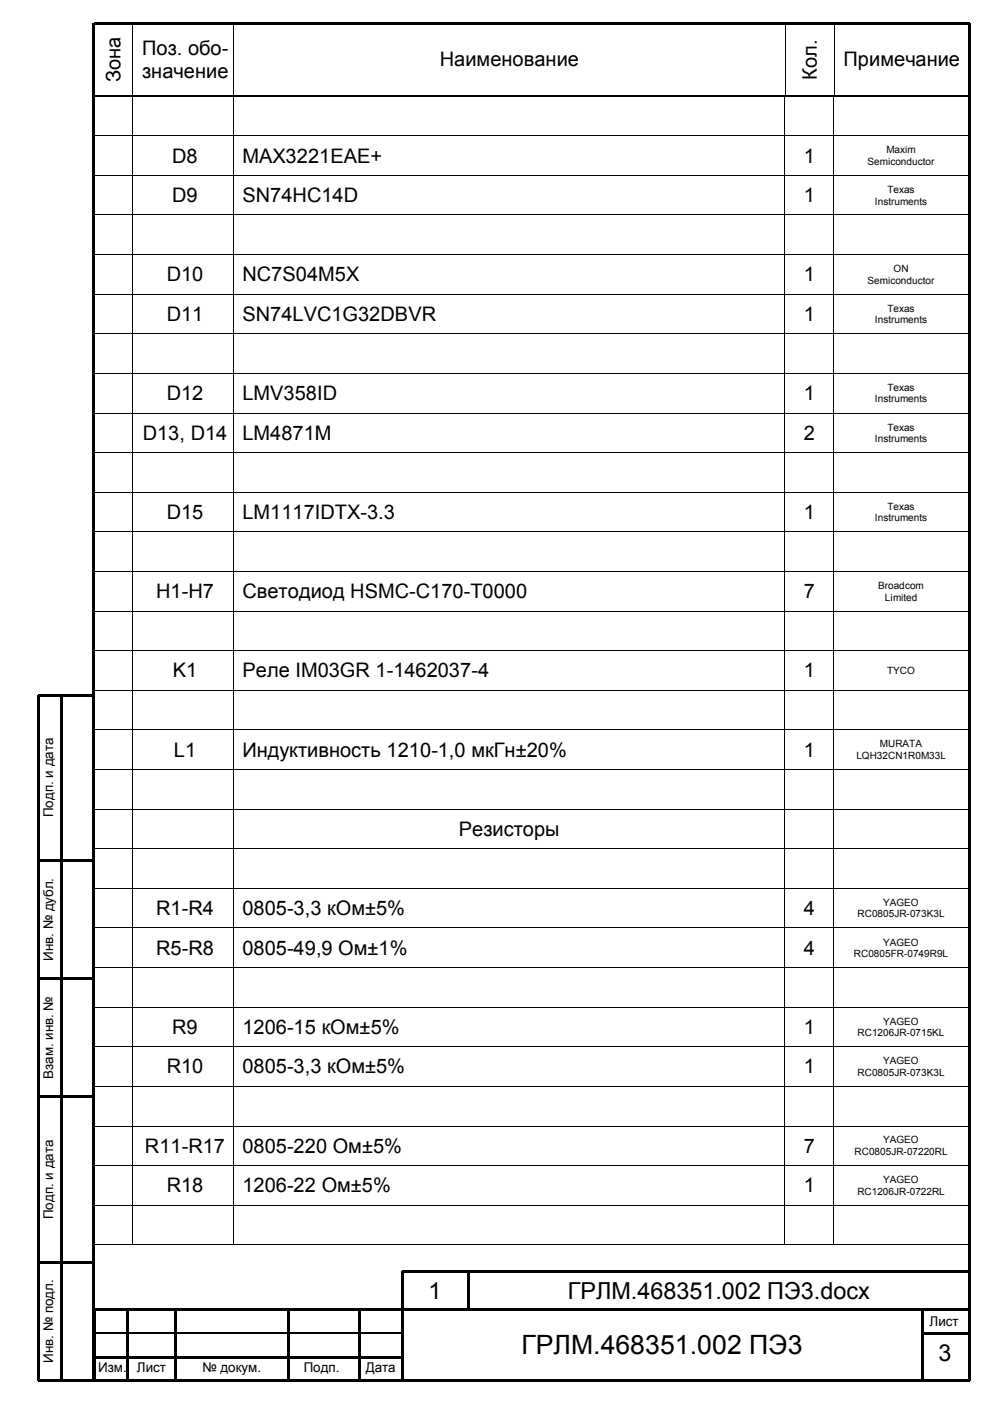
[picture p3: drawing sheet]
<svg xmlns="http://www.w3.org/2000/svg" width="210mm" height="297mm" viewBox="0 0 210 297" stroke-linecap="round" stroke-linejoin="round" font-family="sans-serif">
<defs><g id="words">
<text font-size="5.6" x="110.3" y="286.5">ГРЛМ.468351.002 ПЭ3</text>
<g font-size="5">
<text x="90.6" y="274.9">1</text>
<text x="120.1" y="274.9">ГРЛМ.468351.002 ПЭ3.docх</text>
<text x="198.5" y="287.9">3</text>
</g>
<g font-size="4.2">
<text x="30.1" y="11.6">Поз. обо-</text>
<text x="25.5" y="17.4" transform="rotate(-90 25.5 17.4)">Зона</text>
<text x="30.1" y="16.5">значение</text>
<text x="93" y="14.1">Наименование</text>
<text x="172.7" y="16.9" transform="rotate(-90 172.7 16.9)">Кол.</text>
<text x="178.4" y="14.1">Примечание</text>
<text x="36.4" y="34.4">D8</text>
<text x="51.3" y="34.4">MAX3221EAE+</text>
<text x="170" y="34.4">1</text>
<text x="36.4" y="42.8">D9</text>
<text x="51.3" y="42.8">SN74HC14D</text>
<text x="170" y="42.8">1</text>
<text x="35.3" y="59.5">D10</text>
<text x="51.3" y="59.5">NC7S04M5X</text>
<text x="170" y="59.5">1</text>
<text x="35.3" y="67.9">D11</text>
<text x="51.3" y="67.9">SN74LVC1G32DBVR</text>
<text x="170" y="67.9">1</text>
<text x="35.3" y="84.7">D12</text>
<text x="51.3" y="84.7">LMV358ID</text>
<text x="170" y="84.7">1</text>
<text x="30.2" y="93.1">D13, D14</text>
<text x="51.3" y="93.1">LM4871M</text>
<text x="170" y="93.1">2</text>
<text x="35.3" y="109.8">D15</text>
<text x="51.3" y="109.8">LM1117IDTX-3.3</text>
<text x="170" y="109.8">1</text>
<text x="33" y="126.5">H1-H7</text>
<text x="51.3" y="126.5">Светодиод HSMC-C170-T0000</text>
<text x="170" y="126.5">7</text>
<text x="36.5" y="143.3">K1</text>
<text x="51.3" y="143.3">Реле IM03GR 1-1462037-4</text>
<text x="170" y="143.3">1</text>
<text x="36.8" y="160.1">L1</text>
<text x="51.3" y="160.1">Индуктивность 1210-1,0 мкГн±20%</text>
<text x="170" y="160.1">1</text>
<text x="97" y="176.8">Резисторы</text>
<text x="33" y="193.6">R1-R4</text>
<text x="51.3" y="193.6">0805-3,3 кОм±5%</text>
<text x="170" y="193.6">4</text>
<text x="33" y="202">R5-R8</text>
<text x="51.3" y="202">0805-49,9 Ом±1%</text>
<text x="170" y="202">4</text>
<text x="36.4" y="218.7">R9</text>
<text x="51.3" y="218.7">1206-15 кОм±5%</text>
<text x="170" y="218.7">1</text>
<text x="35.3" y="227.1">R10</text>
<text x="51.3" y="227.1">0805-3,3 кОм±5%</text>
<text x="170" y="227.1">1</text>
<text x="30.6" y="243.8">R11-R17</text>
<text x="51.3" y="243.8">0805-220 Ом±5%</text>
<text x="170" y="243.8">7</text>
<text x="35.3" y="252.2">R18</text>
<text x="51.3" y="252.2">1206-22 Ом±5%</text>
<text x="170" y="252.2">1</text>
</g>
<g font-size="2.8">
<text x="11.2" y="172.9" transform="rotate(-90 11.2 172.9)">Подп. и дата</text>
<text x="11.2" y="203.3" transform="rotate(-90 11.2 203.3)">Инв. № дубл.</text>
<text x="11.2" y="228.3" transform="rotate(-90 11.2 228.3)">Взам. инв. №</text>
<text x="11.2" y="257.9" transform="rotate(-90 11.2 257.9)">Подп. и дата</text>
<text x="196.6" y="280.6">Лист</text>
<text x="11.2" y="288.3" transform="rotate(-90 11.2 288.3)">Инв. № подл.</text>
<text x="20.7" y="290.2">Изм.</text>
<text x="29" y="290.2">Лист</text>
<text x="42.8" y="290.2">№ докум.</text>
<text x="64.2" y="290.2">Подп.</text>
<text x="77.3" y="290.2">Дата</text>
</g>
<g font-size="2.1">
<text x="183.5" y="34.9">Semiconductor</text>
<text x="187.5" y="32.4">Maxim</text>
<text x="187.7" y="40.8">Texas</text>
<text x="185" y="43.3">Instruments</text>
<text x="183.5" y="60">Semiconductor</text>
<text x="189" y="57.6">ON</text>
<text x="187.7" y="66">Texas</text>
<text x="185" y="68.4">Instruments</text>
<text x="187.7" y="82.7">Texas</text>
<text x="185" y="85.1">Instruments</text>
<text x="185" y="93.5">Instruments</text>
<text x="187.7" y="91.1">Texas</text>
<text x="187.7" y="107.8">Texas</text>
<text x="185" y="110.3">Instruments</text>
<text x="185.7" y="124.6">Broadcom</text>
<text x="187.2" y="127">Limited</text>
<text x="187.6" y="142.6">TYCO</text>
<text x="181.1" y="160.5">LQH32CN1R0M33L</text>
<text x="186.1" y="158.1">MURATA</text>
<text x="186.8" y="191.6">YAGEO</text>
<text x="181.4" y="194.1">RC0805JR-073K3L</text>
<text x="180.6" y="202.4">RC0805FR-0749R9L</text>
<text x="186.8" y="200">YAGEO</text>
<text x="181.4" y="219.2">RC1206JR-0715KL</text>
<text x="186.8" y="216.7">YAGEO</text>
<text x="181.4" y="227.6">RC0805JR-073K3L</text>
<text x="186.8" y="225.1">YAGEO</text>
<text x="180.7" y="244.3">RC0805JR-07220RL</text>
<text x="186.8" y="241.9">YAGEO</text>
<text x="186.8" y="250.3">YAGEO</text>
<text x="181.3" y="252.7">RC1206JR-0722RL</text>
</g>
</g></defs>
<g fill="#000">
<path d="M19.5 5h.6v287.1h-.6zM19.8 4.7h185.3v.5h-185.3zM19.9 4.9h.2v.2h-.2zM27.9 4.9h.2v.2h-.2zM49.3 4.9h.2v.2h-.2zM165.9 4.9h.2v.2h-.2zM176.3 4.9h.2v.2h-.2zM204.8 5h.5v287.1h-.5zM204.9 4.9h.2v.2h-.2zM19.9 20.1h.2v.2h-.2zM27.9 20.1h.2v.2h-.2zM27.9 20.3h.2v.1h-.2z"/>
<path d="M27.9 28.7h.2v.1h-.2zM27.9 37h.2v.2h-.2zM49.3 20.3h.1v.1h-.1zM49.3 28.7h.1v.1h-.1zM49.3 37h.1v.2h-.1zM49.3 20.1h.2v.2h-.2zM165.9 20.3h.2v.1h-.2zM165.9 28.7h.2v.1h-.2zM165.9 37h.2v.2h-.2zM165.9 20.1h.2v.2h-.2zM176.3 20.3h.1v.1h-.1zM176.3 28.7h.1v.1h-.1z"/>
<path d="M176.3 37h.1v.2h-.1zM176.3 20.1h.2v.2h-.2zM204.9 20.1h.2v.2h-.2zM27.9 45.4h.2v.2h-.2zM27.9 53.8h.2v.1h-.2zM49.3 45.4h.1v.2h-.1zM49.3 53.8h.1v.1h-.1zM165.9 45.4h.2v.2h-.2zM165.9 53.8h.2v.1h-.2zM176.3 45.4h.1v.2h-.1zM176.3 53.8h.1v.1h-.1zM27.9 62.1h.2v.2h-.2z"/>
<path d="M27.9 70.5h.2v.2h-.2zM27.9 78.9h.2v.2h-.2zM49.3 62.1h.1v.2h-.1zM49.3 70.5h.1v.2h-.1zM49.3 78.9h.1v.2h-.1zM165.9 62.1h.2v.2h-.2zM165.9 70.5h.2v.2h-.2zM165.9 78.9h.2v.2h-.2zM176.3 62.1h.1v.2h-.1zM176.3 70.5h.1v.2h-.1zM176.3 78.9h.1v.2h-.1zM27.9 87.3h.2v.2h-.2z"/>
<path d="M27.9 95.7h.2v.1h-.2zM49.3 87.3h.1v.2h-.1zM49.3 95.7h.1v.1h-.1zM165.9 87.3h.2v.2h-.2zM165.9 95.7h.2v.1h-.2zM176.3 87.3h.1v.2h-.1zM176.3 95.7h.1v.1h-.1zM27.9 104.1h.2v.1h-.2zM27.9 112.4h.2v.2h-.2zM49.3 104.1h.1v.1h-.1zM49.3 112.4h.1v.2h-.1zM165.9 104.1h.2v.1h-.2z"/>
<path d="M165.9 112.4h.2v.2h-.2zM176.3 104.1h.1v.1h-.1zM176.3 112.4h.1v.2h-.1zM27.9 120.8h.2v.2h-.2zM27.9 129.2h.2v.2h-.2zM27.9 137.6h.2v.2h-.2zM49.3 120.8h.1v.2h-.1zM49.3 129.2h.1v.2h-.1zM49.3 137.6h.1v.2h-.1zM165.9 120.8h.2v.2h-.2zM165.9 129.2h.2v.2h-.2zM165.9 137.6h.2v.2h-.2z"/>
<path d="M176.3 120.8h.1v.2h-.1zM176.3 129.2h.1v.2h-.1zM176.3 137.6h.1v.2h-.1zM7.8 147h.5v145.1h-.5zM8 146.8h12v.5h-12zM12.8 147h.5v145.1h-.5zM27.9 145.9h.2v.2h-.2zM27.9 154.3h.2v.2h-.2zM49.3 145.9h.1v.2h-.1zM49.3 154.3h.1v.2h-.1zM165.9 145.9h.2v.2h-.2zM165.9 154.3h.2v.2h-.2z"/>
<path d="M176.3 145.9h.1v.2h-.1zM176.3 154.3h.1v.2h-.1zM27.9 162.7h.2v.2h-.2zM27.9 171.1h.2v.1h-.2zM27.9 179.5h.2v.1h-.2zM49.3 162.7h.1v.2h-.1zM49.3 171.1h.1v.1h-.1zM49.3 179.5h.1v.1h-.1zM165.9 162.7h.2v.2h-.2zM165.9 171.1h.2v.1h-.2zM165.9 179.5h.2v.1h-.2zM176.3 162.7h.1v.2h-.1z"/>
<path d="M176.3 171.1h.1v.1h-.1zM176.3 179.5h.1v.1h-.1zM8 181.8h12v.5h-12zM27.9 187.8h.2v.2h-.2zM27.9 196.2h.2v.2h-.2zM49.3 187.8h.1v.2h-.1zM49.3 196.2h.1v.2h-.1zM165.9 187.8h.2v.2h-.2zM165.9 196.2h.2v.2h-.2zM176.3 187.8h.1v.2h-.1zM176.3 196.2h.1v.2h-.1zM8 206.8h12v.5h-12z"/>
<path d="M27.9 204.6h.2v.2h-.2zM27.9 213h.2v.1h-.2zM49.3 204.6h.1v.2h-.1zM49.3 213h.1v.1h-.1zM165.9 204.6h.2v.2h-.2zM165.9 213h.2v.1h-.2zM176.3 204.6h.1v.2h-.1zM176.3 213h.1v.1h-.1zM8 231.8h12v.5h-12zM27.9 221.4h.2v.1h-.2zM27.9 229.7h.2v.2h-.2zM27.9 238.1h.2v.2h-.2z"/>
<path d="M49.3 221.4h.1v.1h-.1zM49.3 229.7h.1v.2h-.1zM49.3 238.1h.1v.2h-.1zM165.9 221.4h.2v.1h-.2zM165.9 229.7h.2v.2h-.2zM165.9 238.1h.2v.2h-.2zM176.3 221.4h.1v.1h-.1zM176.3 229.7h.1v.2h-.1zM176.3 238.1h.1v.2h-.1zM27.9 246.5h.2v.1h-.2zM27.9 254.8h.2v.2h-.2zM49.3 246.5h.1v.1h-.1z"/>
<path d="M49.3 254.8h.1v.2h-.1zM165.9 246.5h.2v.1h-.2zM165.9 254.8h.2v.2h-.2zM176.3 246.5h.1v.1h-.1zM176.3 254.8h.1v.2h-.1zM8 266.8h12v.5h-12zM19.8 277.1h.5v15h-.5zM20 276.8h185.1v.5h-185.1zM26.8 277.1h.5v15h-.5zM27.9 263.2h.2v.2h-.2zM36.8 277.1h.5v15h-.5zM49.3 263.2h.1v.2h-.1z"/>
<path d="M60.8 277.1h.5v15h-.5zM75.8 277.1h.5v15h-.5zM84.8 269h.5v8.1h-.5zM84.8 277.1h.5v15h-.5zM85 268.8h120.1v.5h-120.1zM98.8 269h.5v8.1h-.5zM165.9 263.2h.2v.2h-.2zM176.3 263.2h.1v.2h-.1zM194.8 277.1h.5v15h-.5zM8 291.8h12v.5h-12zM19.8 291.8h185.3v.5h-185.3zM20 286.8h65v.5h-65z"/>
<path d="M195.1 281.8h10v.5h-10z"/>
</g>
<g fill="none" stroke="#000" stroke-width=".21">
<path d="M20 5.1v15M20.1 5h7.8M28 5.1v15M28.1 5h21.2M49.4 5.1v15M49.5 5h116.4M166 5.1v15M166.1 5h10.2M176.4 5.1v15M176.5 5h28.4M205 5.1v15M20 20.4h7.9"/>
<path d="M20 28.7h7.9M20 37.1h7.9M20.1 20.2h7.8M28 20.4v8.3M28 28.8v8.2M28 37.2v8.2M28.1 20.2h21.2M28.1 20.4h21.2M28.1 28.7h21.2M28.1 37.1h21.2M49.4 20.4v8.3M49.4 28.8v8.2"/>
<path d="M49.4 37.2v8.2M49.4 20.4h116.5M49.4 28.7h116.5M49.4 37.1h116.5M49.5 20.2h116.4M166 20.4v8.3M166 28.8v8.2M166 37.2v8.2M166.1 20.4h10.2M166.1 28.7h10.2M166.1 37.1h10.2M166.1 20.2h10.2"/>
<path d="M176.4 20.4v8.3M176.4 28.8v8.2M176.4 37.2v8.2M176.4 20.4h28.9M176.4 28.7h28.9M176.4 37.1h28.9M176.5 20.2h28.4M20 45.5h7.9M20 53.8h7.9M28 45.6v8.2M28 53.9v8.2M28.1 45.5h21.2"/>
<path d="M28.1 53.8h21.2M49.4 45.6v8.2M49.4 53.9v8.2M49.4 45.5h116.5M49.4 53.8h116.5M166 45.6v8.2M166 53.9v8.2M166.1 45.5h10.2M166.1 53.8h10.2M176.4 45.6v8.2M176.4 53.9v8.2M176.4 45.5h28.9"/>
<path d="M176.4 53.8h28.9M20 62.2h7.9M20 70.6h7.9M20 79h7.9M28 62.3v8.2M28 70.7v8.2M28 79.1v8.2M28.1 62.2h21.2M28.1 70.6h21.2M28.1 79h21.2M49.4 62.3v8.2M49.4 70.7v8.2"/>
<path d="M49.4 79.1v8.2M49.4 62.2h116.5M49.4 70.6h116.5M49.4 79h116.5M166 62.3v8.2M166 70.7v8.2M166 79.1v8.2M166.1 62.2h10.2M166.1 70.6h10.2M166.1 79h10.2M176.4 62.3v8.2M176.4 70.7v8.2"/>
<path d="M176.4 79.1v8.2M176.4 62.2h28.9M176.4 70.6h28.9M176.4 79h28.9M20 87.4h7.9M20 95.8h7.9M28 87.5v8.2M28 95.8v8.3M28.1 87.4h21.2M28.1 95.8h21.2M49.4 87.5v8.2M49.4 95.8v8.3"/>
<path d="M49.4 87.4h116.5M49.4 95.8h116.5M166 87.5v8.2M166 95.8v8.3M166.1 87.4h10.2M166.1 95.8h10.2M176.4 87.5v8.2M176.4 95.8v8.3M176.4 87.4h28.9M176.4 95.8h28.9M20 104.1h7.9M20 112.5h7.9"/>
<path d="M28 104.2v8.2M28 112.6v8.2M28.1 104.1h21.2M28.1 112.5h21.2M49.4 104.2v8.2M49.4 112.6v8.2M49.4 104.1h116.5M49.4 112.5h116.5M166 104.2v8.2M166 112.6v8.2M166.1 104.1h10.2M166.1 112.5h10.2"/>
<path d="M176.4 104.2v8.2M176.4 112.6v8.2M176.4 104.1h28.9M176.4 112.5h28.9M20 120.9h7.9M20 129.3h7.9M20 137.7h7.9M28 121v8.2M28 129.4v8.2M28 137.8v8.1M28.1 120.9h21.2M28.1 129.3h21.2"/>
<path d="M28.1 137.7h21.2M49.4 121v8.2M49.4 129.4v8.2M49.4 137.8v8.1M49.4 120.9h116.5M49.4 129.3h116.5M49.4 137.7h116.5M166 121v8.2M166 129.4v8.2M166 137.8v8.1M166.1 120.9h10.2M166.1 129.3h10.2"/>
<path d="M166.1 137.7h10.2M176.4 121v8.2M176.4 129.4v8.2M176.4 137.8v8.1M176.4 120.9h28.9M176.4 129.3h28.9M176.4 137.7h28.9M20 146h7.9M20 154.4h7.9M28 146.1v8.2M28 154.5v8.2M28.1 146h21.2"/>
<path d="M28.1 154.4h21.2M49.4 146.1v8.2M49.4 154.5v8.2M49.4 146h116.5M49.4 154.4h116.5M166 146.1v8.2M166 154.5v8.2M166.1 146h10.2M166.1 154.4h10.2M176.4 146.1v8.2M176.4 154.5v8.2M176.4 146h28.9"/>
<path d="M176.4 154.4h28.9M20 162.8h7.9M20 171.2h7.9M20 179.5h7.9M28 162.9v8.2M28 171.2v8.3M28 179.6v8.2M28.1 162.8h21.2M28.1 171.2h21.2M28.1 179.5h21.2M49.4 162.9v8.2M49.4 171.2v8.3"/>
<path d="M49.4 179.6v8.2M49.4 162.8h116.5M49.4 171.2h116.5M49.4 179.5h116.5M166 162.9v8.2M166 171.2v8.3M166 179.6v8.2M166.1 162.8h10.2M166.1 171.2h10.2M166.1 179.5h10.2M176.4 162.9v8.2M176.4 171.2v8.3"/>
<path d="M176.4 179.6v8.2M176.4 162.8h28.9M176.4 171.2h28.9M176.4 179.5h28.9M20 187.9h7.9M20 196.3h7.9M28 188v8.2M28 196.4v8.2M28.1 187.9h21.2M28.1 196.3h21.2M49.4 188v8.2M49.4 196.4v8.2"/>
<path d="M49.4 187.9h116.5M49.4 196.3h116.5M166 188v8.2M166 196.4v8.2M166.1 187.9h10.2M166.1 196.3h10.2M176.4 188v8.2M176.4 196.4v8.2M176.4 187.9h28.9M176.4 196.3h28.9M20 204.7h7.9M20 213.1h7.9"/>
<path d="M28 204.8v8.2M28 213.1v8.3M28.1 204.7h21.2M28.1 213.1h21.2M49.4 204.8v8.2M49.4 213.1v8.3M49.4 204.7h116.5M49.4 213.1h116.5M166 204.8v8.2M166 213.1v8.3M166.1 204.7h10.2M166.1 213.1h10.2"/>
<path d="M176.4 204.8v8.2M176.4 213.1v8.3M176.4 204.7h28.9M176.4 213.1h28.9M20 221.4h7.9M20 229.8h7.9M20 238.2h7.9M28 221.5v8.2M28 229.9v8.2M28 238.3v8.2M28.1 221.4h21.2M28.1 229.8h21.2"/>
<path d="M28.1 238.2h21.2M49.4 221.5v8.2M49.4 229.9v8.2M49.4 238.3v8.2M49.4 221.4h116.5M49.4 229.8h116.5M49.4 238.2h116.5M166 221.5v8.2M166 229.9v8.2M166 238.3v8.2M166.1 221.4h10.2M166.1 229.8h10.2"/>
<path d="M166.1 238.2h10.2M176.4 221.5v8.2M176.4 229.9v8.2M176.4 238.3v8.2M176.4 221.4h28.9M176.4 229.8h28.9M176.4 238.2h28.9M20 246.5h7.9M20 254.9h7.9M28 246.6v8.2M28 255v8.2M28.1 246.5h21.2"/>
<path d="M28.1 254.9h21.2M49.4 246.6v8.2M49.4 255v8.2M49.4 246.5h116.5M49.4 254.9h116.5M166 246.6v8.2M166 255v8.2M166.1 246.5h10.2M166.1 254.9h10.2M176.4 246.6v8.2M176.4 255v8.2M176.4 246.5h28.9"/>
<path d="M176.4 254.9h28.9M19.8 263.3h8.1M28.1 263.3h21.2M49.4 263.3h116.5M166.1 263.3h10.2M176.4 263.3h28.9"/>
</g>
<path d="M20 282h65" fill="none" stroke="#000" stroke-width=".3"/>
<use href="#words"/>
</svg>
